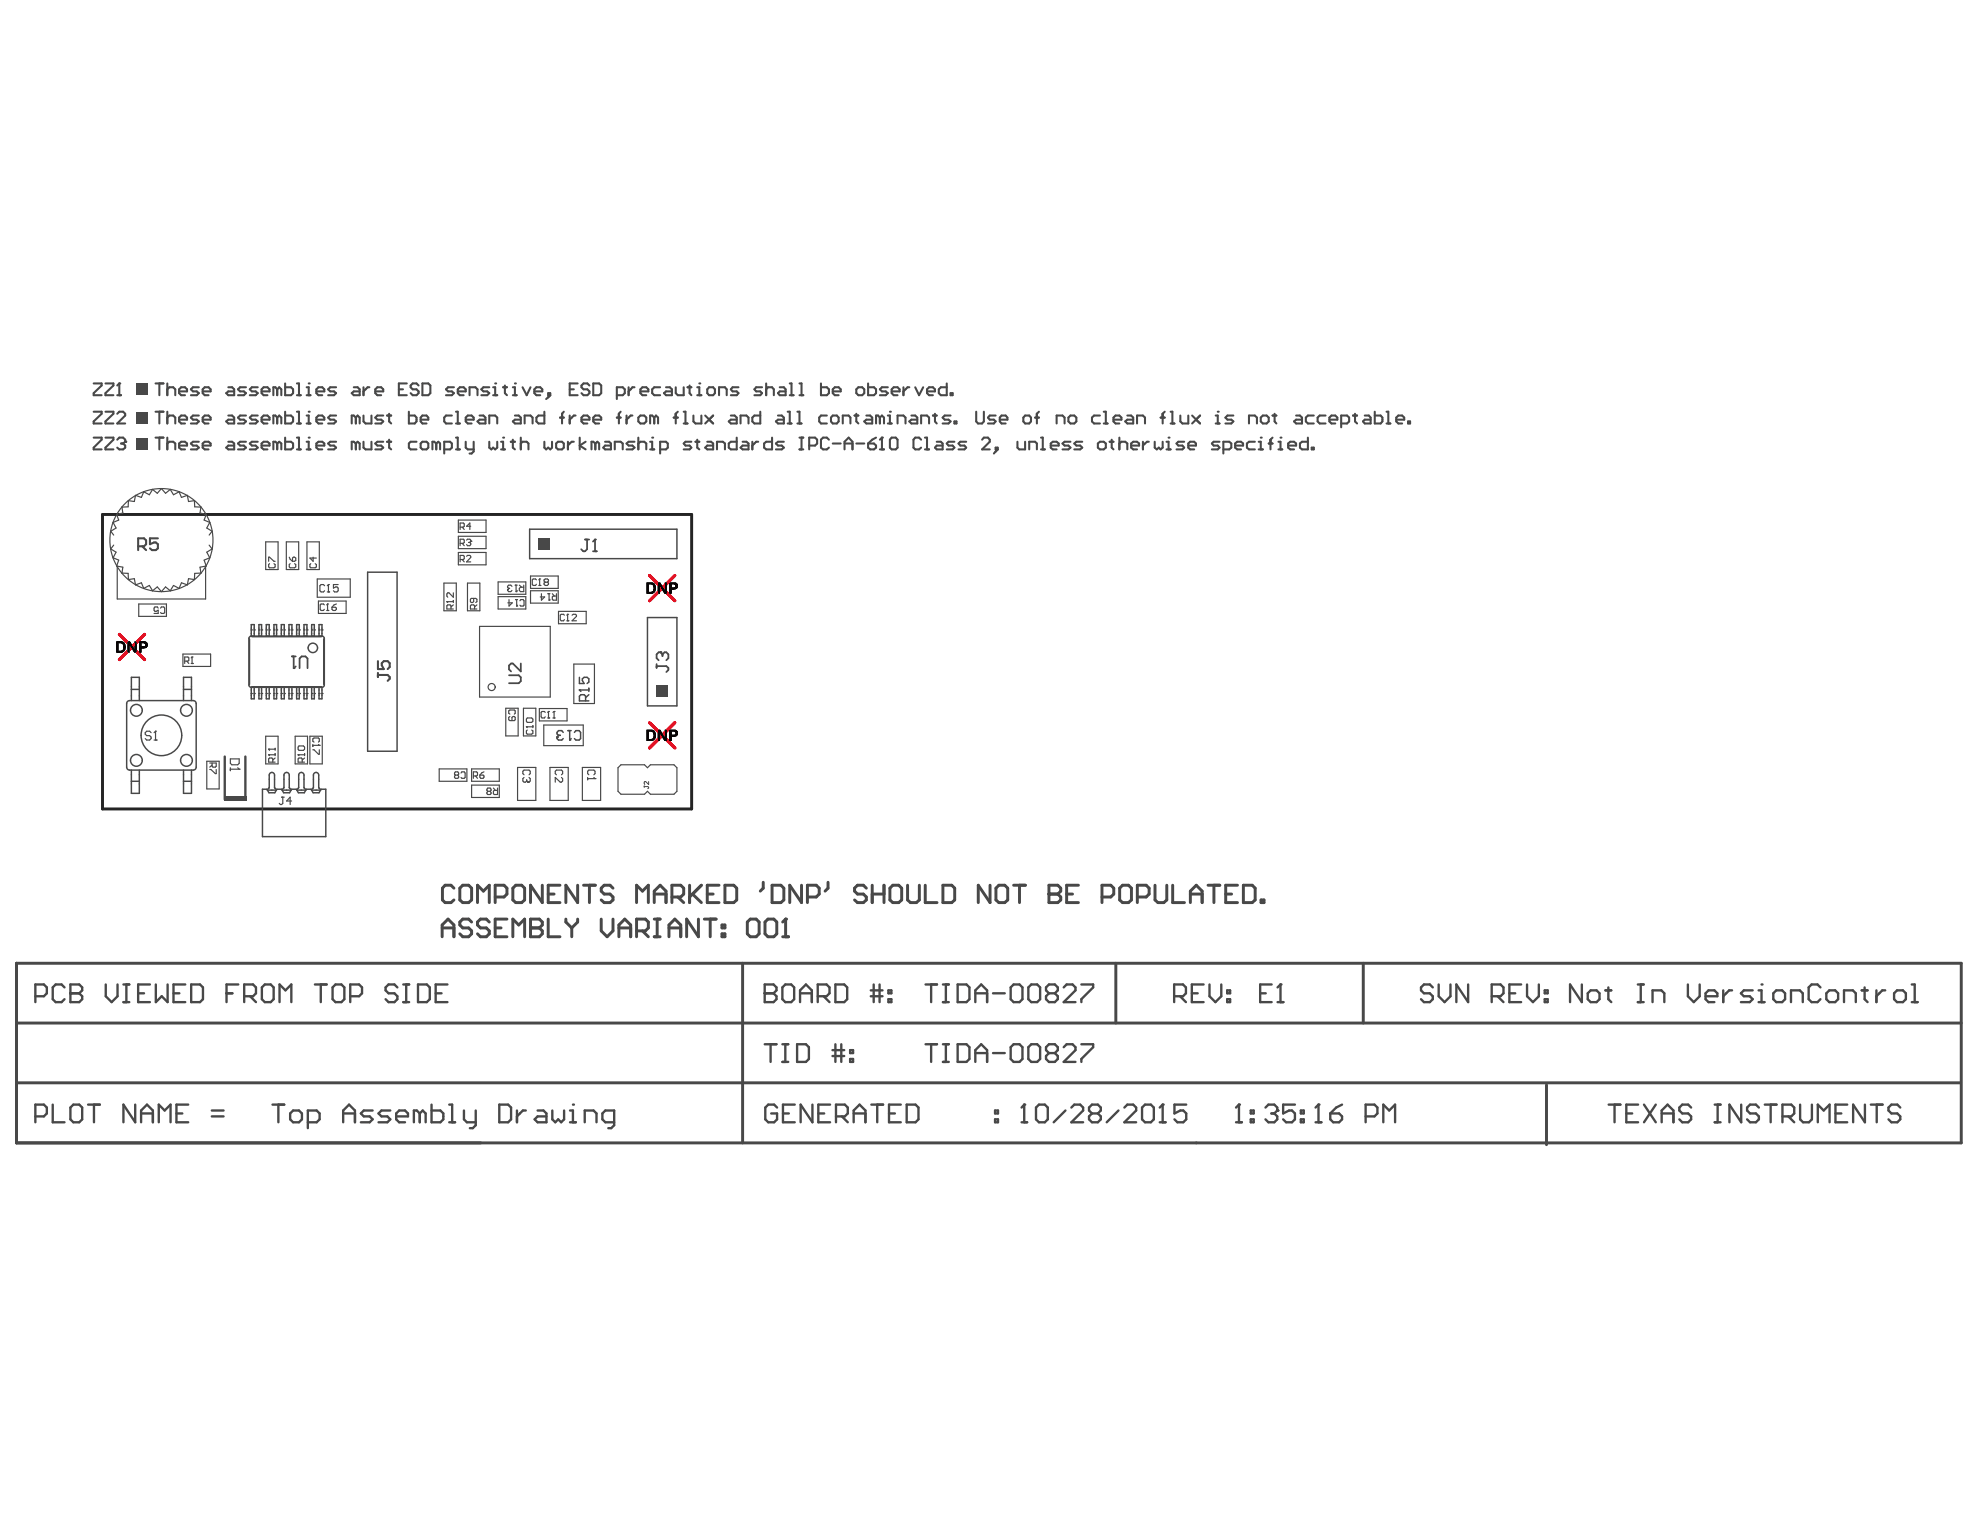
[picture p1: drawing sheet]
<svg xmlns="http://www.w3.org/2000/svg" width="279mm" height="216mm" viewBox="0 0 279 216" stroke-linecap="round" stroke-linejoin="round" font-family="sans-serif">
<path d="M14.5 72.6h83.1v41.6h-83.1z" fill="none" stroke="#242424" stroke-width=".42"/>
<path d="M16.8 89.5l3.6 3.6M20.4 89.5l-3.6 3.6M91.7 81.2l3.5 3.6M95.2 81.2l-3.5 3.6M91.7 102l3.5 3.6M95.2 102l-3.5 3.6" fill="none" stroke="#ee0e22" stroke-width=".42"/>
<g fill="#000">
<path d="M18 90.5h.3l.7 1.1v-1.1h.3v1.6h-.3l-.7-1.1v1.1h-.3zM92.8 82.2h.4l.6 1.1v-1.1h.3v1.6h-.3l-.7-1.1v1.1h-.3zM92.8 103h.4l.6 1.1v-1.1h.3v1.6h-.3l-.7-1.1v1.1h-.3z"/>
<path d="M16.4 90.5h.6a.81 .81 0 0 1 .7 .6 .81 .81 0 0 1-.3 .9l-.1 .1h-.9zM16.7 90.8v1h.3a.44 .44 0 0 0 .4-.5 .43 .43 0 0 0-.1-.4 .43 .43 0 0 0-.4-.1z"/>
<path d="M16.4 90.5h.6a.81 .81 0 0 1 .7 .6 .81 .81 0 0 1-.3 .9l-.1 .1h-.9zM16.7 90.8v1h.3a.44 .44 0 0 0 .4-.5 .43 .43 0 0 0-.1-.4 .43 .43 0 0 0-.4-.1z"/>
<path d="M19.6 90.5h.6a.52 .52 0 0 1 .6 .5 .52 .52 0 0 1-.6 .5h-.2v.6h-.4zM20 90.8v.4h.1a.26 .26 0 0 0 .4-.2 .26 .26 0 0 0-.4-.2z"/>
<path d="M19.6 90.5h.6a.52 .52 0 0 1 .6 .5 .52 .52 0 0 1-.6 .5h-.2v.6h-.4zM20 90.8v.4h.1a.26 .26 0 0 0 .4-.2 .26 .26 0 0 0-.4-.2z"/>
<path d="M91.2 82.2h.6a.81 .81 0 0 1 .8 .6 .81 .81 0 0 1-.4 .9l-.1 .1h-.9zM91.5 82.4v1.1h.3a.44 .44 0 0 0 .4-.5 .43 .43 0 0 0-.1-.4 .43 .43 0 0 0-.4-.2z"/>
<path d="M91.2 82.2h.6a.81 .81 0 0 1 .8 .6 .81 .81 0 0 1-.4 .9l-.1 .1h-.9zM91.5 82.4v1.1h.3a.44 .44 0 0 0 .4-.5 .43 .43 0 0 0-.1-.4 .43 .43 0 0 0-.4-.2z"/>
<path d="M94.4 82.2h.6a.52 .52 0 0 1 .7 .5 .52 .52 0 0 1-.7 .5h-.2v.6h-.4zM94.8 82.4v.5h.1a.26 .26 0 0 0 .4-.2 .26 .26 0 0 0-.4-.3z"/>
<path d="M94.4 82.2h.6a.52 .52 0 0 1 .7 .5 .52 .52 0 0 1-.7 .5h-.2v.6h-.4zM94.8 82.4v.5h.1a.26 .26 0 0 0 .4-.2 .26 .26 0 0 0-.4-.3z"/>
<path d="M91.2 103h.6a.81 .81 0 0 1 .8 .6 .81 .81 0 0 1-.4 .9l-.1 .1h-.9zM91.5 103.2v1.1h.3a.44 .44 0 0 0 .4-.5 .43 .43 0 0 0-.1-.5 .43 .43 0 0 0-.4-.1z"/>
<path d="M91.2 103h.6a.81 .81 0 0 1 .8 .6 .81 .81 0 0 1-.4 .9l-.1 .1h-.9zM91.5 103.2v1.1h.3a.44 .44 0 0 0 .4-.5 .43 .43 0 0 0-.1-.5 .43 .43 0 0 0-.4-.1z"/>
<path d="M94.4 103h.6a.52 .52 0 0 1 .7 .5 .52 .52 0 0 1-.7 .5h-.2v.6h-.4zM94.8 103.2v.5h.1a.26 .26 0 0 0 .4-.2 .26 .26 0 0 0-.4-.3z"/>
<path d="M94.4 103h.6a.52 .52 0 0 1 .7 .5 .52 .52 0 0 1-.7 .5h-.2v.6h-.4zM94.8 103.2v.5h.1a.26 .26 0 0 0 .4-.2 .26 .26 0 0 0-.4-.3z"/>
</g>
<g fill="none" stroke="#484848" stroke-width=".21">
<path d="M74.7 74.7h20.8v4.1h-20.8zM17.9 99.3v9M18.3 98.9h9M18.5 98.9v-3.3h1.2v3.3M18.5 97.3h1.2M25.9 98.9v-3.3h1.1v3.3M25.9 97.3h1.1M27.7 99.3v9M35.1 90.1v6.6M35.2 90.2v6.4M35.5 97.9h.1M35.5 88.9h.1"/>
<path d="M35.5 96.9h9.8M35.5 89.8h9.8M35.9 97.9h.1M35.9 88.9h.1M35.9 89.8v-1.7h-.4v1.7h9.9v-1.7h-.4v1.7M35.9 97v1.6h-.4v-1.6h9.9v1.6h-.4v-1.6M36.5 97.9h.1M36.5 88.9h.1M36.5 97v1.6h.4v-1.6M36.5 89.8v-1.7h.4v1.7M36.9 97.9h.1M36.9 88.9h.1"/>
<path d="M37.6 97.9h.1M37.6 88.9h.1M37.6 89.8v-1.7h.4v1.7M37.6 97v1.6h.4v-1.6M38 97.9h.1M38 88.9h.1M38.7 97.9h.1M38.7 88.9h.1M38.7 97v1.6h.3v-1.6M38.7 89.8v-1.7h.3v1.7M39 97.9h.1M39 88.9h.1"/>
<path d="M39.7 97.9h.1M39.7 88.9h.1M39.7 97v1.6h.4v-1.6M39.7 89.8v-1.7h.4v1.7M40.1 97.9h.1M40.1 88.9h.1M40.8 97.9h.1M40.8 88.9h.1M40.8 97v1.6h.4v-1.6M40.8 89.8v-1.7h.4v1.7M41.2 97.9h.1M41.2 88.9h.1"/>
<path d="M41.9 97.9h.1M41.9 88.9h.1M41.9 97v1.6h.3v-1.6M41.9 89.8v-1.7h.3v1.7M42.2 97.9h.1M42.2 88.9h.1M42.9 97.9h.1M42.9 88.9h.1M42.9 97v1.6h.4v-1.6M42.9 89.8v-1.7h.4v1.7M43.3 97.9h.1M43.3 88.9h.1"/>
<path d="M44 97.9h.1M44 88.9h.1M44 97v1.6h.4v-1.6M44 89.8v-1.7h.4v1.7M44.4 97.9h.1M44.4 88.9h.1M45 97.9h.1M45 88.9h.1M45.4 97.9h.1M45.4 88.9h.1M45.7 90.2v6.4M45.8 90.1v6.6"/>
<path d="M51.9 80.7h4.1v25.3h-4.1zM91.4 87.1h4.1v12.5h-4.1zM18.3 108.7h9M18.5 108.7v3.3h1.2v-3.3M18.5 110.2h1.2M25.9 108.7v3.3h1.1v-3.3M25.9 110.2h1.1M37 111.4h.7l.3 .5h.8l.3-.5h.6l.3 .5h.9l.3-.5h.6l.3 .5h.8l.3-.5h.7l.3 .5h.8l.3-.5h.7v6.7h-9zM37.7 111.5h1.3M38 111.2l-.3 .3M38 109.4v1.7M38.7 109.4v1.7"/>
<path d="M38.8 111.2l.2 .3M39.8 111.5h1.3M40 111.2l-.2 .3M40.1 109.4v1.7M40.8 109.4v1.7M40.9 111.2l.2 .3M41.9 111.5h1.2M42.1 111.2l-.2 .3M42.1 109.4v1.7M42.9 109.4v1.7M42.9 111.2l.3 .3M44 111.5h1.2"/>
<path d="M44.2 111.2l-.3 .3M44.2 109.4v1.7M45 109.4v1.7M45 111.2l.3 .3"/>
</g>
<g fill="none" stroke="#484848" stroke-width=".17">
<path d="M16 76.9l-.4 .6 .8 .4-.4 .8 .8 .3-.3 .9 .8 .1-.1 .9h.9v.9l.9-.1 .1 .8 .9-.3 .3 .8 .8-.4 .4 .8 .7-.6 .6 .7 .6-.7 .6 .6 .5-.8 .8 .4 .3-.8 .8 .3 .2-.8 .8 .1 .1-.9h.8l-.1-.9 .9-.1-.3-.9 .8-.3-.4-.8 .7-.4-.4-.6M16 75.5l-.4-.5 .8-.5-.4-.8 .8-.3-.3-.8 .8-.2-.1-.8 .9-.1v-.9l.9 .2 .1-.9 .9 .3 .3-.8 .8 .4 .4-.7 .7 .5 .6-.7 .6 .7 .6-.5 .5 .7 .8-.4 .3 .8 .8-.3 .2 .9 .8-.2 .1 .9 .8 .1-.1 .8 .9 .2-.3 .8 .8 .3-.4 .8 .7 .5-.4 .5M16.5 80v4.5h12.5v-4.5M37.5 76.5h1.7v3.9h-1.7zM40.4 76.5h1.7v3.9h-1.7zM43.3 76.5h1.8v3.9h-1.8zM64.7 73.4h3.9v1.7h-3.9zM64.7 75.7h3.9v1.7h-3.9zM64.7 78h3.9v1.7h-3.9zM19.6 85.2h3.9v1.8h-3.9zM25.8 92.3h3.9v1.7h-3.9zM44.8 81.7h4.6v2.6h-4.6z"/>
<path d="M44.9 84.8h3.9v1.8h-3.9zM62.6 82.3h1.8v3.9h-1.8zM66 82.3h1.7v3.9h-1.7zM67.7 88.4h9.9v10h-9.9zM70.3 82.1h3.9v1.8h-3.9zM70.3 84.2h3.9v1.7h-3.9zM71.4 99.9h1.7v3.9h-1.7zM73.9 99.9h1.7v3.9h-1.7zM74.9 81.3h3.9v1.7h-3.9zM74.9 83.4h3.9v1.7h-3.9zM76.1 100h3.9v1.7h-3.9zM78.8 86.3h3.9v1.7h-3.9z"/>
<path d="M81 93.7h2.9v5.6h-2.9zM29.2 107.4h1.7v3.9h-1.7zM37.5 103.9h1.7v3.9h-1.7zM41.7 103.9h1.7v3.9h-1.7zM43.7 103.9h1.8v3.9h-1.8zM62 108.5h3.9v1.7h-3.9zM66.5 108.5h4v1.7h-4zM66.5 110.8h4v1.7h-4zM73 108.3h2.6v4.6h-2.6zM76.7 102.3h5.6v2.9h-5.6zM77.6 108.3h2.6v4.6h-2.6zM82.2 108.3h2.6v4.6h-2.6z"/>
<path d="M87.2 108.3l.4-.4h3.3l.5 .4 .4-.4h3.3l.4 .4v3.4l-.4 .4h-3.3l-.4-.4-.5 .4h-3.3l-.4-.4z"/>
</g>
<path d="M2.3 135.9h274.5v25.4h-274.5zM104.8 135.9v25.4M157.5 135.9v8.5M192.4 135.9v8.5M2.3 152.8h274.4M2.3 144.4h274.5M218.2 153.1v8.4" fill="none" stroke="#484848" stroke-width=".42"/>
<path d="M31.7 106.8v6M34.6 106.8v6" fill="none" stroke="#484848" stroke-width=".33"/>
<g fill="#484848">
<path d="M19.2 61.8h1.7v1.6h-1.7z" fill-rule="evenodd"/>
<path d="M76 75.9h1.6v1.7h-1.6z" fill-rule="evenodd"/>
<path d="M19.2 58.1h1.7v1.7h-1.7z" fill-rule="evenodd"/>
<path d="M19.2 54.1h1.7v1.7h-1.7z" fill-rule="evenodd"/>
<path d="M92.6 96.7h1.7v1.7h-1.7z" fill-rule="evenodd"/>
<path d="M31.5 112.3h3.3v.7h-3.3z" fill-rule="evenodd"/>
</g>
<g fill="none" stroke="#484848" stroke-width=".17">
<path d="M40.8 78.6l.1 .3 .4 .3M40.9 79.5l-.1 .2v.3l.1 .1h.7l.1-.1v-.3l-.1-.2M41.3 78.7l.3-.1 .1 .1v.4l-.1 .1h-.3zM43.9 79.5l-.2 .2v.3l.2 .1h.6l.1-.1v-.3l-.1-.2M44.2 78.6v.6l-.5-.5h.9M26.1 93.3h.4l.1-.1v-.4l-.1-.1h-.4v.9M26.4 93.3l.2 .3M27 93.6h.3M27.1 92.7h.1M27.1 92.7l-.1 .1M27.1 92.7v.9M79.6 86.8l-.1-.1h-.3l-.1 .1v.6l.1 .2h.3l.1-.2"/>
<path d="M80 87.6h.3M80.1 86.7h.1M80.1 86.7v.9M80.1 86.7l-.1 .1M80.7 86.8l.2-.1h.3l.1 .1v.2l-.6 .6h.6M39.7 112.5h.4M39.9 112.5v.9l-.2 .1h-.1l-.2-.1M41.2 113h-.8l.5-.5v1M66.8 109.5h.5l.1-.1v-.4l-.1-.1h-.5v.9M67.1 109.5l.3 .3M67.7 109.4h.5l.1 .3-.1 .1h-.4l-.1-.1zM68.3 108.9l-.3 .1-.3 .4"/>
<path d="M73.9 109.3l-.1-.1v-.4l.1-.1h.8l.1 .1v.4l-.1 .1M73.9 109.7l-.1 .2v.3l.1 .2h.3l.1-.2M74.3 110.2l.2 .2M74.3 110v.2M74.5 110.4h.1M74.7 109.7l.1 .2v.3l-.1 .2h-.2M82.9 109.7v.3M82.9 109.9h1.1M83.1 109.3l-.2-.1v-.4l.2-.1h.7l.2 .1v.4l-.2 .1M83.8 109.7l.2 .2M84 109.9h.1"/>
</g>
<path d="M90.9 110.9v.2M90.9 111h.5l.1 .1-.1 .2M91.5 110.3v.4l-.4-.4h-.1l-.1 .1 .1 .3" fill="none" stroke="#484848" stroke-width=".14"/>
<g fill="none" stroke="#484848" stroke-width=".33">
<path d="M223.2 138.9v2.5l-1.6-2.5v2.5M226.5 139.8h.9M227 139.3v1.7l.4 .4M231.1 138.9h.8M231.5 138.9v2.5M238.2 138.9v1.7l.8 .8 .8-.8v-1.7M243.2 139.8v1.6M244.4 139.8h-.4l-.8 .8M247.3 139.8h-1.2l-.4 .4 .4 .4h.8l.4 .4-.4 .4h-1.2M248.2 139.8h.4v1.6M224 140.2l.5-.4h.8l.4 .4v.8l-.4 .4h-.8l-.5-.4zM231.1 141.4h.8"/>
<path d="M233.2 141.4v-1.6h1.2l.5 .4v1.2M240.7 140.6h1.6v-.4l-.4-.4h-.8l-.4 .4v.8l.4 .4h.8M248.2 141.4h.8"/>
</g>
<circle cx="248.6" cy="138.9" r=".17" fill="#484848"/>
<g fill="none" stroke="#484848" stroke-width=".33">
<path d="M179.4 138.9h-1.6v2.5h1.6M180.7 138.9v2.5M256.9 139.3l-.4-.4h-.9l-.4 .4v1.7l.4 .4h.9l.4-.4M262.7 139.8h.8M263.1 139.3v1.7l.4 .4M264.8 139.8v1.6M266 139.8h-.4l-.8 .8M269.8 138.9h.4v2.5M177.8 140.2h.8M180.3 141.4h.8M250.2 140.2l.4-.4h.9l.4 .4v.8l-.4 .4h-.9l-.4-.4zM252.7 141.4v-1.6h1.3l.4 .4v1.2"/>
<path d="M257.7 140.2l.4-.4h.9l.4 .4v.8l-.4 .4h-.9l-.4-.4zM260.2 141.4v-1.6h1.3l.4 .4v1.2M267.3 140.2l.4-.4h.8l.4 .4v.8l-.4 .4h-.8l-.4-.4zM269.8 141.4h.8"/>
</g>
<g fill="none" stroke="#484848" stroke-width=".17">
<path d="M37.9 79.2v-.6h.1l.7 .6h.1M38 79.5l-.1 .2v.3l.1 .1h.7l.1-.1v-.3l-.1-.2M64.9 74.4h.5l.1-.1v-.4l-.1-.1h-.5v.9M64.9 76.7h.5l.1-.2v-.3l-.1-.1h-.5v.9M64.9 79h.5l.1-.2v-.3l-.1-.1h-.5v.9M65.2 79l.3 .3M65.2 76.7l.3 .3M65.2 74.4l.3 .3M65.8 78.5l.2-.1h.3l.1 .1v.2l-.6 .6h.6M65.8 76.2l.2-.1h.3l.1 .3M66.1 76.5h.2M66.3 76.5l.1 .2-.1 .3h-.3l-.2-.2"/>
<path d="M66.4 76.4h.1M66.4 76.4l-.1 .1M66.4 74.3h-.6l.5-.5v.9M22.3 85.8l-.1-.2h-.3l-.2 .2v.3l.2 .2 .4-.2v.5h-.6M22.7 85.8l.1-.2h.3l.1 .2v.6l-.1 .2h-.3l-.1-.2M45.8 85.4l-.2-.2h-.3l-.1 .2v.6l.1 .1h.3l.2-.1M45.8 82.7l-.2-.2h-.3l-.2 .2v.7l.2 .1h.3l.2-.1M46.1 86.1h.3M46.2 83.5h.3M46.2 85.2h.1M46.2 85.2v.9M46.2 85.2l-.1 .2"/>
<path d="M46.3 82.5h.1M46.3 82.5v1M46.3 82.5l-.1 .2M46.8 85.7h.5l.2 .1v.2l-.2 .1h-.3l-.2-.1zM47.5 85.2l-.4 .2-.3 .3M47.7 82.5h-.6v.5l.5-.2 .1 .2v.4l-.1 .1h-.4l-.1-.1M63.1 84.9h.1M63.1 84.9l.1 .1M63.1 84.9h.9M63.6 85.9v-.4l-.1-.1h-.3l-.1 .1v.4h.9M64 83.7v.6l-.7-.6h-.1l-.1 .1v.3l.1 .2M64 85.4l-.4 .2"/>
<path d="M64 84.7v.3M66.8 84.4v.5l-.1 .1-.3-.1v-.3l.1-.2h.6l.2 .2v.3l-.2 .1M67 85.9v-.4l-.2-.1h-.3l-.1 .1v.4h.9M67.3 85.4l-.3 .2M71.6 83.2h.1M71.6 83.2l.2 .3h.3l.1-.2M71.8 83l-.2 .2M71.8 83h.1M71.8 84.6v.9l.5-.4h-.6M72.2 82.7l-.1-.1h-.3l-.2 .1 .2 .3M72.7 82.6h.3M72.7 84.6h.3"/>
<path d="M72.8 83.5h.1M72.8 82.6v.9M72.9 85.5h.1M72.9 84.6v.9M73 83.3l-.2 .2M73 85.4l-.1 .1M73.3 82.6l.3 .3M73.4 84.8l.1-.2h.3l.1 .2v.6l-.1 .1h-.3l-.1-.1M73.9 82.6v.9h-.5l-.1-.2v-.3l.1-.1h.5M75.7 81.8l-.1-.1h-.4l-.1 .1v.6l.1 .2h.4l.1-.2M76 82.6h.3M76.2 81.7h.1"/>
<path d="M76.2 81.7v.9M76.2 81.7l-.2 .1M76.4 83.8v.9l.5-.5h-.7M76.9 82.2l-.1-.2v-.2l.1-.1h.3l.2 .1v.2l-.2 .2M76.9 82.2l-.1 .1v.1l.1 .2h.3l.2-.2v-.1l-.2-.1M76.9 82.2h.3M77.3 83.8h.3M77.5 84.7h.1M77.5 83.8v.9M77.6 84.6l-.1 .1M77.9 83.8l.3 .3M78.5 83.8v.9h-.4l-.2-.1v-.4l.2-.1h.4"/>
<path d="M21.3 103.4l-.2-.2h-.4l-.2 .2v.2l.2 .2h.4l.2 .2v.2l-.2 .2h-.4l-.2-.2M21.7 104.4h.5M21.9 103.2h.1M21.9 103.2v1.2M21.9 103.2l-.2 .2M29.6 107.7h.9v.4l-.1 .2h-.3l-.2-.2v-.4M29.6 108.6h.2l.6 .6h.1v-.6M29.9 108l-.3 .3M32.5 107.1h1.3v.6l-.3 .2h-.8l-.2-.2zM32.5 108.3v.5M32.5 108.5h1.3M33.5 108.3l.3 .2"/>
<path d="M33.8 108.5h.1M37.9 106.5h.1M37.9 105.7h.1M37.9 106.5l.1 .1M37.9 106.5h.9M37.9 105.7h.9M37.9 105.7l.1 .2M38.5 107.5v-.4l-.1-.1h-.4l-.1 .1v.4h.9M38.8 107l-.3 .3M38.8 105.6v.3M38.8 106.3v.3M42.1 106.5h.1"/>
<path d="M42.1 106.5h.9M42.1 106.5l.1 .1M42.2 105.3h.6l.2 .1v.3l-.2 .2h-.6l-.1-.2v-.3zM42.6 107.5v-.4l-.1-.1h-.3l-.1 .1v.4h.9M43 107l-.4 .3M43 106.3v.3M44.1 105.8h.2l.6 .6h.2v-.6M44.1 105.1v.2M44.1 105.2h1M44.3 104.7l-.2-.1v-.3l.2-.2h.6l.2 .2v.3l-.2 .1M44.9 105.1l.2 .1M45.1 105.2h.1"/>
<path d="M64.3 109.4l-.2 .1 .2 .3h.3l.1-.1-.1-.3M64.3 109.4l-.2-.2 .2-.3h.3l.1 .2-.1 .3M64.3 109.4h.3M65.1 109.1l.1-.2h.3l.1 .2v.6l-.1 .1h-.3l-.1-.1M68.8 111.7l-.1 .1 .1 .3h.4l.1-.1-.1-.3M68.8 111.7l-.1-.2 .1-.3h.4l.1 .2-.1 .3M68.8 111.7h.4M69.6 111.2l.3 .3M70.2 111.2v.9h-.5l-.1-.1v-.3l.1-.2h.5M72 100.8l-.2-.2v-.3l.2-.1h.6l.1 .1v.3l-.1 .2M72 101.1l-.2 .1v.4l.2 .1h.6l.1-.1v-.4l-.1-.1-.4 .1v.5M74.3 102.6h.1"/>
<path d="M74.3 102.6h.9M74.3 102.6l.1 .1M74.4 103l-.1 .1v.4l.1 .1h.6l.2-.1v-.4l-.2-.1M74.4 101.3h.6l.2 .2v.3l-.2 .1h-.6l-.1-.1v-.3zM75.2 102.4v.3M76.9 100.5l-.1-.1h-.3l-.1 .1v.6l.1 .2h.3l.1-.2M77.3 101.3h.3M77.4 100.4h.1M77.4 100.4v.9M77.4 100.4l-.1 .1M78 101.3h.3M78.2 100.4h.1"/>
<path d="M78.2 100.4v.9M78.2 100.4l-.2 .1M78.5 109.3l-.1-.1v-.4l.1-.1h.7l.2 .1v.4l-.2 .1M79.2 109.7l.2 .2v.3l-.2 .2h-.1l-.7-.7v.7"/>
</g>
<path d="M19.5 77.1h.8l.3-.3v-.5l-.3-.3h-.8v1.6M20.1 77.1l.5 .5M22.3 76h-1.1v.8l.5-.3h.3l.3 .3v.6l-.3 .2h-.6l-.2-.2M53.3 93.3v1.1h.9l-.3-.5v-.3l.3-.3h.5l.3 .3v.5l-.3 .3M53.3 95v.5M53.3 95.2h1.4l.3 .3v.3l-.3 .3" fill="none" stroke="#484848" stroke-width=".29"/>
<g fill="none" stroke="#484848" stroke-width=".25">
<path d="M82.6 76.1h.5M82.8 76.1v1.4l-.2 .3h-.3l-.3-.3M83.7 77.8h.5M84 76.1h.1M84 76.1v1.7M84 76.1l-.3 .3M41.2 92.6h.5M41.4 94.3h.1M41.4 92.6v1.7M41.7 94l-.3 .3M42.3 94.3v-1.4l.3-.3h.5l.3 .3v1.4M92.7 93.7v.5"/>
<path d="M92.7 94h1.3l.3 .2v.3l-.3 .3M93.2 92h.1M93.2 92h-.3l-.2 .3v.6l.2 .3M93.2 92l.3 .3M93.5 92.3l.3-.3h.2l.3 .3v.6l-.3 .3M93.5 92.3v.3"/>
</g>
<circle cx="180.7" cy="138.9" r=".17" fill="#484848"/>
<g fill="none" stroke="#484848" stroke-width=".33">
<path d="M107.9 138.9v2.5h1.3l.4-.4v-.4l-.4-.4h-1.3M180.7 138.9l-.4 .4M5 157.5h1.2l.4-.4v-.8l-.4-.4h-1.2v2.5M7.4 155.9v2.5h1.7M9.9 156.3l.5-.4h.8l.4 .4v1.7l-.4 .4h-.8l-.5-.4zM12.4 155.9h1.7M13.3 155.9v2.5M19.1 155.9v2.5l-1.7-2.5v2.5M19.9 158.4v-1.7l.8-.8 .9 .8v1.7M19.9 157.1h1.7M22.4 158.4v-2.5l.8 .8 .9-.8v2.5M24.9 157.1h.8"/>
<path d="M26.6 155.9h-1.7v2.5h1.7M29.9 157.5h1.6M29.9 156.7h1.6M109.7 156.3l-.5-.4h-.8l-.4 .4v1.7l.4 .4h.8l.5-.4v-.9h-.9M110.5 157.1h.8M112.1 155.9h-1.6v2.5h1.6M114.6 155.9v2.5l-1.6-2.5v2.5M115.5 157.1h.8M117.1 155.9h-1.6v2.5h1.6M118 157.5h1.2l.4-.4v-.8l-.4-.4h-1.2v2.5M118.8 157.5l.8 .9M120.5 157.1h1.6"/>
<path d="M120.5 158.4v-1.7l.8-.8 .8 .8v1.7M123 155.9h1.6M123.8 155.9v2.5M125.4 157.1h.9M127.1 155.9h-1.7v2.5h1.7M127.9 155.9h1.3l.4 .4v1.7l-.4 .4h-1.3zM140.4 158h.4v.4h-.4zM140.4 156.7h.4v.4h-.4z"/>
</g>
<path d="M71.8 95.3h1.4l.3 .3v.5l-.3 .3h-1.4M73.5 93.6v1.1l-1.1-1.1h-.3l-.3 .3v.6l.3 .2" fill="none" stroke="#484848" stroke-width=".25"/>
<g fill="none" stroke="#484848" stroke-width=".21">
<path d="M81.8 97.4h.1M81.8 95.6v.9h.6l-.2-.5v-.2l.2-.2h.4l.3 .2v.4l-.3 .3M81.8 97.4l.2 .2M81.8 97.4h1.3M82.6 98.9v-.7l-.2-.2h-.4l-.2 .2v.7h1.3M83.1 98l-.5 .4M83.1 97.1v.5M78.6 104h.1M78.6 104v.2l.2 .2h.5l.2-.2M78.8 103.8l-.2 .2M78.8 103.8h.3M79.5 103.3l-.2-.2h-.5l-.2 .2v.3l.2 .2"/>
<path d="M80.1 103.1h.5M80.4 104.4h.1M80.4 103.1v1.3M80.6 104.2l-.2 .2M81.1 103.3l.2-.2h.4l.2 .2v.9l-.2 .2h-.4l-.2-.2"/>
</g>
<g fill="none" stroke="#484848" stroke-width=".29">
<path d="M13.2 54.1h1.1v.3l-1.1 1.1v.3h1.1M13.2 58.1h1.1v.3l-1.1 1.1v.3h1.1M14.9 54.1h1.1v.3l-1.1 1.1v.3h1.1M14.9 58.1h1.1v.3l-1.1 1.1v.3h1.1M16.5 58.4l.3-.3h.6l.3 .3v.2l-1.2 1.2h1.2M16.5 55.8h.6M16.8 54.1h.1M16.8 54.1v1.7M16.8 54.1l-.3 .3M13.2 61.8h1.1v.2l-1.1 1.2v.2h1.1M14.9 61.8h1.1v.2l-1.1 1.2v.2h1.1M16.5 62l.3-.2h.6l.3 .2v.3"/>
<path d="M17.1 62.6h.3M17.4 62.6l.3 .3v.3l-.3 .2h-.6l-.3-.2M17.7 62.3h.1M17.7 62.3l-.3 .3"/>
</g>
<circle cx="107.9" cy="140.2" r=".17" fill="#484848"/>
<g fill="none" stroke="#484848" stroke-width=".33">
<path d="M107.9 138.9h1.3l.4 .4v.5l-.4 .4h-1.3M110.4 139.3l.4-.4h.8l.5 .4v1.7l-.5 .4h-.8l-.4-.4zM117.9 138.9h1.2l.4 .4v1.7l-.4 .4h-1.2zM122.9 139.8h1.6M123.3 138.9v2.5M124.1 138.9v2.5M125.4 139.8h.4v.4h-.4zM112.9 140.2h1.7M112.9 141.4v-1.6l.8-.9 .9 .9v1.6M115.4 140.6h1.2l.5-.4v-.9l-.5-.4h-1.2v2.5M116.2 140.6l.9 .8M122.9 140.6h1.6"/>
<path d="M125.4 141h.4v.4h-.4z"/>
</g>
<path d="M105.5 130.1l.4-.4h.8l.4 .4v1.7l-.4 .4h-.8l-.4-.4zM107.9 130.1l.5-.4h.8l.4 .4v1.7l-.4 .4h-.8l-.5-.4zM110.4 132.2h.9M110.9 129.7v2.5" fill="none" stroke="#484848" stroke-width=".42"/>
<circle cx="110.9" cy="129.7" r=".21" fill="#484848"/>
<path d="M110.9 129.7l-.5 .4" fill="none" stroke="#484848" stroke-width=".42"/>
<path d="M174.4 158.4h.8M174.8 155.9v2.5" fill="none" stroke="#484848" stroke-width=".33"/>
<circle cx="174.8" cy="155.9" r=".17" fill="#484848"/>
<path d="M174.8 155.9l-.4 .4M176.5 156.7h.4v.4h-.4zM176.5 158h.4v.4h-.4zM178.6 156.3l.4-.4h.8l.4 .4v.4" fill="none" stroke="#484848" stroke-width=".33"/>
<circle cx="180.2" cy="156.7" r=".17" fill="#484848"/>
<path d="M179.4 157.1h.4M179.8 157.1l.4 .4v.5l-.4 .4h-.8l-.4-.4M180.2 156.7l-.4 .4M182.7 155.9h-1.6v1.2l.8-.4h.4l.4 .4v.9l-.4 .4h-.8l-.4-.4M183.6 156.7h.4v.4h-.4zM183.6 158h.4v.4h-.4zM185.6 158.4h.9M186.1 155.9v2.5" fill="none" stroke="#484848" stroke-width=".33"/>
<circle cx="186.1" cy="155.9" r=".17" fill="#484848"/>
<g fill="none" stroke="#484848" stroke-width=".33">
<path d="M169.8 138.9h-1.6v2.5h1.6M170.7 138.9v1.7l.8 .8 .8-.8v-1.7M173.2 139.8h.4v.4h-.4zM38.4 155.9h1.7M39.3 155.9v2.5M40.9 157.1l.5-.4h.8l.4 .4v.9l-.4 .4h-.8l-.5-.4zM43.4 158.4h1.3l.4-.4v-.9l-.4-.4h-1.3v2.5M48.4 157.1h1.7M48.4 158.4v-1.7l.9-.8 .8 .8v1.7M52.6 156.7h-1.3l-.4 .4 .4 .4h.9l.4 .5-.4 .4h-1.3M55.1 156.7h-1.3l-.4 .4 .4 .4h.9l.4 .5-.4 .4h-1.3M55.9 157.5h1.7v-.4l-.4-.4h-.9l-.4 .4v.9l.4 .4h.9"/>
<path d="M59.2 157.1l-.4-.4h-.4v1.7M59.2 157.1v1.3M59.2 157.1l.4-.4 .5 .4v1.3M60.9 155.9v2.5h1.2l.5-.4v-.9l-.5-.4h-1.2M63.4 158.4h.8M63.4 155.9h.4v2.5M65.5 156.7v1.3l.4 .4h1.2M67.1 156.7v2.1l-.4 .4h-.4M70.5 155.9h1.2l.4 .4v1.7l-.4 .4h-1.2zM73 156.7v1.7M74.2 156.7h-.4l-.8 .8M75.9 156.7h.8l.4 .4v1.3h-1.2l-.5-.4 .5-.5h1.2"/>
<path d="M77.9 156.7v1.3l.5 .4 .4-.4 .4 .4 .4-.4v-1.3M80.4 158.4h.9M80.4 156.7h.4v1.7M107.9 147.4h1.7M108.7 147.4v2.4M110.4 147.4h.8M110.4 149.8h.8M110.8 147.4v2.4M112.5 147.4h1.2l.4 .4v1.6l-.4 .4h-1.2zM117.5 148.2h1.6M117.5 149h1.6M117.9 147.4v2.4"/>
<path d="M118.7 147.4v2.4M120 149.4h.4v.4h-.4zM120 148.2h.4v.4h-.4zM165.7 140.6h1.2l.4-.4v-.9l-.4-.4h-1.2v2.5M166.5 140.6l.8 .8M168.2 140.2h.8M173.2 141h.4v.4h-.4zM186.1 155.9l-.5 .4M187.7 157.1h1.3l.4 .4v.5l-.4 .4h-.9l-.4-.4zM189.4 155.9l-.9 .4-.8 .8M192.7 157.5h1.3l.4-.4v-.8l-.4-.4h-1.3v2.5M195.2 158.4v-2.5l.8 .8 .9-.8v2.5"/>
</g>
<circle cx="80.8" cy="155.9" r=".17" fill="#484848"/>
<path d="M82.5 158.4v-1.7h1.3l.4 .4v1.3M86.7 158.4h-1.3l-.4-.4v-.9l.4-.4h1.3v2.1l-.4 .4h-.5M144.2 158.4h.7M144.5 155.9v2.5" fill="none" stroke="#484848" stroke-width=".33"/>
<circle cx="144.5" cy="155.9" r=".17" fill="#484848"/>
<path d="M144.5 155.9l-.3 .4M146.2 156.3l.4-.4h.8l.5 .4v1.7l-.5 .4h-.8l-.4-.4zM150.3 156.7l-1.6 1.7M151.2 156.3l.4-.4h.8l.4 .4v.4l-1.6 1.7h1.6M154.1 157.1l-.4-.4v-.4l.4-.4h.8l.4 .4v.4l-.4 .4M154.1 157.1l-.4 .4v.5l.4 .4h.8l.4-.4v-.5l-.4-.4M154.1 157.1h.8M157.8 156.7l-1.6 1.7M158.7 156.3l.4-.4h.8l.4 .4v.4l-1.6 1.7h1.6M161.2 156.3l.4-.4h.8l.4 .4v1.7l-.4 .4h-.8l-.4-.4zM163.6 158.4h.9M164.1 155.9v2.5" fill="none" stroke="#484848" stroke-width=".33"/>
<circle cx="164.1" cy="155.9" r=".17" fill="#484848"/>
<g fill="none" stroke="#484848" stroke-width=".33">
<path d="M130.6 138.9h1.6M131.4 138.9v2.5M133.1 138.9h.8M133.5 138.9v2.5M135.1 138.9h1.3l.4 .4v1.7l-.4 .4h-1.3zM142.6 139.3l.4-.4h.9l.4 .4v1.7l-.4 .4h-.9l-.4-.4zM145.1 139.3l.4-.4h.9l.4 .4v1.7l-.4 .4h-.9l-.4-.4zM150.1 139.3l.4-.4h.8l.5 .4v.5l-1.7 1.6h1.7M152.6 138.9h1.7v.4l-1.7 1.7v.4M202.2 139.3l-.4-.4h-.9l-.4 .4v.5l.4 .4h.9l.4 .4v.4l-.4 .4h-.9l-.4-.4M203 138.9v1.7l.8 .8 .9-.8v-1.7M207.2 138.9v2.5l-1.7-2.5v2.5"/>
<path d="M214.7 138.9h-1.7v2.5h1.7M215.5 138.9v1.7l.8 .8 .8-.8v-1.7M218 139.8h.4v.4h-.4zM133.1 141.4h.8M137.6 141.4v-1.6l.9-.9 .8 .9v1.6M137.6 140.2h1.7M140.1 140.2h1.7M148 140.2l-.4-.4v-.5l.4-.4h.9l.4 .4v.5l-.4 .4M148 140.2l-.4 .4v.4l.4 .4h.9l.4-.4v-.4l-.4-.4M148 140.2h.9M164.1 155.9l-.5 .4M167.4 155.9h-1.7v1.2l.9-.4h.4l.4 .4v.9l-.4 .4h-.9l-.4-.4"/>
<path d="M210.5 140.6h1.2l.5-.4v-.9l-.5-.4h-1.2v2.5M211.3 140.6l.9 .8M213 140.2h.8M218 141h.4v.4h-.4z"/>
</g>
<g fill="none" stroke="#484848" stroke-width=".42">
<path d="M64.1 125.3l-.5-.4h-.8l-.4 .4v1.7l.4 .4h.8l.5-.4M64.9 125.3l.4-.4h.8l.4 .4v1.7l-.4 .4h-.8l-.4-.4zM67.4 127.4v-2.5l.8 .8 .8-.8v2.5M69.9 126.6h1.2l.4-.4v-.9l-.4-.4h-1.2v2.5M72.4 125.3l.4-.4h.8l.4 .4v1.7l-.4 .4h-.8l-.4-.4zM76.5 124.9v2.5l-1.6-2.5v2.5M77.4 126.2h.8M79 124.9h-1.6v2.5h1.6M81.5 124.9v2.5l-1.6-2.5v2.5M82.3 124.9h1.7M83.2 124.9v2.5M86.5 125.3l-.4-.4h-.8l-.5 .4v.4l.5 .5h.8l.4 .4v.4l-.4 .4h-.8l-.5-.4"/>
<path d="M89.8 127.4v-2.5l.9 .8 .8-.8v2.5M92.3 126.2h1.7M92.3 127.4v-1.7l.9-.8 .8 .8v1.7M94.8 126.6h1.3l.4-.4v-.9l-.4-.4h-1.3v2.5M95.6 126.6l.9 .8M97.3 124.9v2.5M97.7 126.2l1.3 1.2M99 124.9l-1.7 1.7M99.8 126.2h.8M101.5 124.9h-1.7v2.5h1.7M102.3 124.9h1.2l.5 .4v1.7l-.5 .4h-1.2zM107.7 124.5v.8l-.4 .4"/>
<path d="M108.9 124.9h1.3l.4 .4v1.7l-.4 .4h-1.3zM113.1 124.9v2.5l-1.7-2.5v2.5M113.9 126.6h1.3l.4-.4v-.9l-.4-.4h-1.3v2.5M116.8 124.5v.8l-.4 .4M122.2 125.3l-.4-.4h-.8l-.4 .4v.4l.4 .5h.8l.4 .4v.4l-.4 .4h-.8l-.4-.4M123.1 126.2h1.6M123.1 124.9v2.5M124.7 124.9v2.5M125.6 125.3l.4-.4h.8l.4 .4v1.7l-.4 .4h-.8l-.4-.4zM128.1 124.9v2.1l.4 .4h.8l.4-.4v-2.1M130.6 124.9v2.5h1.6M133.1 124.9h1.2l.4 .4v1.7l-.4 .4h-1.2z"/>
<path d="M139.7 124.9v2.5l-1.7-2.5v2.5M140.5 125.3l.5-.4h.8l.4 .4v1.7l-.4 .4h-.8l-.5-.4zM143 124.9h1.7M143.9 124.9v2.5M148 124.9v2.5h1.3l.4-.4v-.4l-.4-.4h-1.3"/>
</g>
<circle cx="148" cy="126.2" r=".21" fill="#484848"/>
<g fill="none" stroke="#484848" stroke-width=".42">
<path d="M62.4 132.2v-1.7l.8-.8 .9 .8v1.7M62.4 130.9h1.7M66.5 130.1l-.4-.4h-.8l-.4 .4v.4l.4 .4h.8l.4 .5v.4l-.4 .4h-.8l-.4-.4M69 130.1l-.4-.4h-.8l-.4 .4v.4l.4 .4h.8l.4 .5v.4l-.4 .4h-.8l-.4-.4M69.9 130.9h.8M71.5 129.7h-1.6v2.5h1.6M72.4 132.2v-2.5l.8 .8 .8-.8v2.5M74.9 129.7v2.5h1.2l.4-.4v-.4l-.4-.5h-1.2M148 124.9h1.3l.4 .4v.4l-.4 .5h-1.3M150.5 126.2h.8M152.2 124.9h-1.7v2.5h1.7M155.5 126.6h1.2l.5-.4v-.9l-.5-.4h-1.2v2.5"/>
<path d="M158 125.3l.4-.4h.8l.5 .4v1.7l-.5 .4h-.8l-.4-.4zM160.5 126.6h1.2l.5-.4v-.9l-.5-.4h-1.2v2.5M163 124.9v2.1l.4 .4h.8l.4-.4v-2.1M165.5 124.9v2.5h1.6M168 126.2h1.6M168 127.4v-1.7l.8-.8 .8 .8v1.7M170.5 124.9h1.6M171.3 124.9v2.5M173 126.2h.8M174.6 124.9h-1.6v2.5h1.6M175.5 124.9h1.2l.4 .4v1.7l-.4 .4h-1.2zM177.9 127h.5v.4h-.5z"/>
</g>
<circle cx="74.9" cy="130.9" r=".21" fill="#484848"/>
<g fill="none" stroke="#484848" stroke-width=".42">
<path d="M74.9 129.7h1.2l.4 .4v.4l-.4 .4h-1.2M77.4 129.7v2.5h1.6M79.9 129.7v.4l.8 .8M80.7 130.9v1.3M81.5 129.7v.4l-.8 .8M84.8 129.7v1.7l.9 .8 .8-.8v-1.7M87.3 130.9h1.7M87.3 132.2v-1.7l.9-.8 .8 .8v1.7M89.8 131.4h1.3l.4-.5v-.8l-.4-.4h-1.3v2.5M90.7 131.4l.8 .8M92.3 129.7h.9M92.3 132.2h.9"/>
<path d="M92.7 129.7v2.5M94.4 130.9h1.7M94.4 132.2v-1.7l.8-.8 .9 .8v1.7M98.6 129.7v2.5l-1.7-2.5v2.5M99.4 129.7h1.6M100.2 129.7v2.5M101.9 130.5h.4v.4h-.4zM101.9 131.8h.4v.4h-.4z"/>
</g>
<g fill="none" stroke="#484848" stroke-width=".29">
<path d="M21.9 58.1h1.2M21.9 54.1h1.2M22.5 54.1v1.7M22.5 58.1v1.7M23.6 54.1v1.7M23.6 58.1v1.7M23.6 54.9l.3-.3h.5l.3 .3v.9M23.6 58.9l.3-.3h.5l.3 .3v.9M25.3 55.2h1.1v-.3l-.3-.3h-.5l-.3 .3v.6l.3 .3h.5M25.3 59.2h1.1v-.3l-.3-.3h-.5l-.3 .3v.6l.3 .3h.5M28.1 58.6h-.9l-.3 .3 .3 .3h.6l.3 .3-.3 .3h-.9M28.1 54.6h-.9l-.3 .3 .3 .3h.6l.3 .3-.3 .3h-.9"/>
<path d="M28.6 55.2h1.1v-.3l-.3-.3h-.5l-.3 .3v.6l.3 .3h.5M28.6 59.2h1.1v-.3l-.3-.3h-.5l-.3 .3v.6l.3 .3h.5M32.2 54.6h.6l.2 .3v.9h-.8l-.3-.3 .3-.3h.8M32.2 58.6h.6l.2 .3v.9h-.8l-.3-.3 .3-.3h.8M34.7 58.6h-.8l-.3 .3 .3 .3h.5l.3 .3-.3 .3h-.8M34.7 54.6h-.8l-.3 .3 .3 .3h.5l.3 .3-.3 .3h-.8M36.4 58.6h-.9l-.3 .3 .3 .3h.6l.3 .3-.3 .3h-.9M36.4 54.6h-.9l-.3 .3 .3 .3h.6l.3 .3-.3 .3h-.9M36.9 55.2h1.1v-.3l-.3-.3h-.5l-.3 .3v.6l.3 .3h.5M36.9 59.2h1.1v-.3l-.3-.3h-.5l-.3 .3v.6l.3 .3h.5M39.1 54.9l-.2-.3h-.3v1.2M39.1 58.9l-.2-.3h-.3v1.2"/>
<path d="M39.1 54.9v.9M39.1 58.9v.9M39.1 54.9l.3-.3 .3 .3v.9M39.1 58.9l.3-.3 .3 .3v.9M40.2 54.1v1.7h.9l.3-.3v-.6l-.3-.3h-.9M40.2 58.1v1.7h.9l.3-.3v-.6l-.3-.3h-.9M41.9 54.1h.3v1.7M41.9 58.1h.3v1.7M41.9 59.8h.5M41.9 55.8h.5M43.3 54.6h.3v1.2M43.3 58.6h.3v1.2"/>
<path d="M43.3 59.8h.5M43.3 55.8h.5M43.6 58.1h.1M43.6 54.1h.1M44.6 55.2h1.2v-.3l-.3-.3h-.6l-.3 .3v.6l.3 .3h.6M44.6 59.2h1.2v-.3l-.3-.3h-.6l-.3 .3v.6l.3 .3h.6M47.4 58.6h-.8l-.3 .3 .3 .3h.5l.3 .3-.3 .3h-.8M47.4 54.6h-.8l-.3 .3 .3 .3h.5l.3 .3-.3 .3h-.8M49.9 54.6h.6l.3 .3v.9h-.9l-.3-.3 .3-.3h.9M50.2 58.9l-.3-.3h-.3v1.2M50.2 58.9v.9M50.2 58.9l.3-.3 .3 .3v.9"/>
<path d="M51.3 54.6v1.2M51.3 58.6v.9l.3 .3h.8v-1.2M52.1 54.6h-.2l-.6 .6M53 55.2h1.1v-.3l-.3-.3h-.6l-.2 .3v.6l.2 .3h.6M54.1 58.6h-.9l-.2 .3 .2 .3h.6l.3 .3-.3 .3h-.8M54.6 58.6h.6M54.9 58.4v1.1l.3 .3M56.3 54.9h.6M57.4 54.1h-1.1v1.7h1.1M57.7 58.1v1.7h.8l.3-.3v-.6l-.3-.3h-.8M59.1 54.4l-.3-.3h-.6l-.3 .3v.2l.3 .3h.6l.3 .3v.3l-.3 .3h-.6l-.3-.3M59.4 59.2h1v-.3l-.2-.3h-.6l-.2 .3v.6l.2 .3h.6"/>
<path d="M59.6 54.1h.8l.3 .3v1.1l-.3 .3h-.8zM63.8 58.6h-.9l-.2 .3v.6l.2 .3h.9M64.1 54.6h-.9l-.3 .3 .3 .3h.6l.3 .3-.3 .3h-.9M64.3 58.1h.3v1.7M64.3 59.8h.6M64.6 55.2h1.1v-.3l-.3-.3h-.5l-.3 .3v.6l.3 .3h.5M65.7 59.2h1.1v-.3l-.3-.3h-.5l-.3 .3v.6l.3 .3h.5M66.3 55.8v-1.2h.8l.3 .3v.9M67.7 58.6h.5l.3 .3v.9h-.8l-.3-.3 .3-.3h.8M69 59.8v-1.2h.9l.3 .3v.9M69 54.6h-.8l-.3 .3 .3 .3h.6l.2 .3-.2 .3h-.9M69.6 54.6h.3v1.2"/>
<path d="M69.6 55.8h.6M69.9 54.1h.1M71 54.6h.5M71.2 54.4v1.1l.3 .3M72.4 54.6h.3v1.2M72.4 55.8h.5M72.7 54.1h.1M72.7 58.6h.5l.3 .3v.9h-.8l-.3-.3 .3-.3h.8M73.7 54.6l.6 1.2 .6-1.2M74 59.8v-1.2h.9l.3 .3v.9M75.4 55.2h1.1v-.3l-.3-.3h-.5l-.3 .3v.6l.3 .3h.5M76.8 58.1v1.7h-.8l-.3-.3v-.6l.3-.3h.8"/>
<path d="M77.4 55.5h.2v.3h-.2zM77.6 55.8l-.5 .5M79 58.9h.6M79.6 58.1l-.3 .3v1.4M80.4 58.6v1.2M80.4 54.9h.6M81.2 58.6h-.2l-.6 .6M81.5 54.1h-1.1v1.7h1.1M82.1 59.2h1.1v-.3l-.3-.3h-.6l-.2 .3v.6l.2 .3h.6M83.2 54.4l-.3-.3h-.6l-.2 .3v.2l.2 .3h.6l.3 .3v.3l-.3 .3h-.6l-.2-.3M83.7 59.2h1.1v-.3l-.3-.3h-.5l-.3 .3v.6l.3 .3h.5M83.7 54.1h.8l.3 .3v1.1l-.3 .3h-.8z"/>
<path d="M87 58.9h.6M87 55.8h.9l.3-.3v-.6l-.3-.3h-.9v1.7M87.6 58.1l-.3 .3v1.4M88.4 58.6v1.2M88.7 54.6v1.2M89.2 58.6h-.2l-.6 .6M89.5 54.6h-.3l-.5 .6M90.1 58.9l.3-.3h.5l.3 .3v.6l-.3 .3h-.5l-.3-.3zM90.4 55.2h1.1v-.3l-.3-.3h-.5l-.3 .3v.6l.3 .3h.5M92.3 58.9l-.3-.3h-.3v1.2M92.3 58.9v.9M92.3 58.9l.3-.3 .3 .3v.9"/>
<path d="M93.2 54.6h-.9l-.3 .3v.6l.3 .3h.9M94 54.6h.5l.3 .3v.9h-.8l-.3-.3 .3-.3h.8M95.1 58.9h.5M95.4 54.6v.9l.2 .3h.9v-1.2M95.6 58.1l-.2 .3v1.4M96.5 58.1h.2v1.7M96.5 59.8h.5M97 54.6h.6M97.3 54.4v1.1l.3 .3M97.8 58.6v.9l.3 .3h.9v-1.2M98.4 54.6h.3v1.2M98.4 55.8h.6"/>
<path d="M98.7 54.1h.1M99.5 58.6l1.1 1.2-.5-.6M100.1 54.6h.5l.3 .3v.6l-.3 .3h-.5l-.3-.3v-.6zM100.6 58.6l-1.1 1.2M101.5 55.8v-1.2h.8l.2 .3v.9M103.1 58.6h.6l.3 .3v.9h-.9l-.3-.3 .3-.3h.9M104.2 54.6h-.8l-.3 .3 .3 .3h.6l.2 .3-.2 .3h-.9M104.5 59.8v-1.2h.8l.3 .3v.9M107.3 58.1v1.7h-.8l-.3-.3v-.6l.3-.3h.8M107.5 54.6h-.8l-.2 .3 .2 .3h.6l.2 .3-.2 .3h-.8M108.1 54.9l.3-.3h.5l.3 .3v.9M108.1 54.1v1.7"/>
<path d="M109.8 58.6h.5l.3 .3v.9h-.8l-.3-.3 .3-.3h.8M110 54.6h.6l.3 .3v.9h-.9l-.2-.3 .2-.3h.9M111.2 58.1h.2v1.7M111.2 59.8h.5M111.4 54.1h.3v1.7M111.4 55.8h.6M112.5 58.1h.3v1.7M112.5 59.8h.6M112.8 54.1h.3v1.7M112.8 55.8h.6M115.8 54.1v1.7h.9l.3-.3v-.6l-.3-.3h-.9M116.7 58.6h-.9l-.2 .3v.6l.2 .3h.9"/>
<path d="M117.5 58.6h.6l.2 .3v.6l-.2 .3h-.6l-.2-.3v-.6zM117.5 55.2h1.1v-.3l-.3-.3h-.5l-.3 .3v.6l.3 .3h.5M118.9 59.8v-1.2h.9l.2 .3v.9M120.6 58.6h.5M120.8 54.9l.3-.3h.6l.3 .3v.6l-.3 .3h-.6l-.3-.3zM120.8 58.4v1.1l.3 .3M122.2 58.6h.6l.3 .3v.9h-.9l-.2-.3 .2-.3h.9M122.5 54.1v1.7h.8l.3-.3v-.6l-.3-.3h-.8M124.2 58.9l-.3-.3h-.3v1.2M124.2 58.9v.9M124.2 58.9l.3-.3 .2 .3v.9M125.3 58.6h.3v1.2"/>
<path d="M125.3 59.8h.5M125.3 54.6h-.8l-.3 .3 .3 .3h.5l.3 .3-.3 .3h-.8M125.6 58.1h.1M125.8 55.2h1.1v-.3l-.2-.3h-.6l-.3 .3v.6l.3 .3h.6M126.7 59.8v-1.2h.8l.3 .3v.9M127.5 54.6v1.2M128.3 54.6h-.2l-.6 .6M128.6 58.6h.5l.3 .3v.9h-.8l-.3-.3 .3-.3h.8M129.1 54.6l.6 1.2 .6-1.2M130 59.8v-1.2h.8l.3 .3v.9M130.8 55.2h1.1v-.3l-.3-.3h-.5l-.3 .3v.6l.3 .3h.5M131.6 58.6h.6"/>
<path d="M131.9 58.4v1.1l.3 .3M133.6 54.1v1.7h-.8l-.3-.3v-.6l.3-.3h.8M134.1 58.6h-.8l-.3 .3 .3 .3h.5l.3 .3-.3 .3h-.8M134.1 55.5h.3v.3h-.3zM134.7 59.5h.3v.3h-.3zM137.8 58.1v1.4l.2 .3h.6l.2-.3v-1.4M140.5 58.6h-.8l-.3 .3 .3 .3h.5l.3 .3-.3 .3h-.8M141.1 59.2h1.1v-.3l-.3-.3h-.6l-.2 .3v.6l.2 .3h.6M144.7 58.6h.5l.3 .3v.6l-.3 .3h-.5l-.3-.3v-.6zM146.1 58.9h.5M146.6 58.1l-.3 .3v1.4M149.1 59.8v-1.2h.8l.3 .3v.9"/>
<path d="M150.8 58.9l.3-.3h.5l.3 .3v.6l-.3 .3h-.5l-.3-.3zM155.2 58.6h-.8l-.3 .3v.6l.3 .3h.8M155.8 58.1h.2v1.7M155.8 59.8h.5M157.1 59.2h1.1v-.3l-.2-.3h-.6l-.3 .3v.6l.3 .3h.6M159.1 58.6h.5l.3 .3v.9h-.8l-.3-.3 .3-.3h.8M160.4 59.8v-1.2h.9l.3 .3v.9M163.8 58.9h.6M164.4 58.1l-.3 .3v1.4M165.2 58.1h.2v1.7M165.2 59.8h.5M166.6 58.6v.9l.3 .3h.8v-1.2"/>
<path d="M168.2 58.6l1.1 1.2-.5-.6M169.3 58.6l-1.1 1.2M171.5 58.6h.3v1.2M171.5 59.8h.6M171.8 58.1h.1M174 58.6h-.8l-.3 .3 .3 .3h.6l.2 .3-.2 .3h-.9M176.2 59.8v-1.2h.9l.3 .3v.9M177.9 58.9l.3-.3h.5l.3 .3v.6l-.3 .3h-.5l-.3-.3zM179.6 58.6h.5M179.9 58.4v1.1l.2 .3M182.9 58.6h.5l.3 .3v.9h-.8l-.3-.3 .3-.3h.8M185.4 58.6h-.8l-.3 .3v.6l.3 .3h.8"/>
<path d="M187.1 58.6h-.9l-.3 .3v.6l.3 .3h.9M187.6 59.2h1.1v-.3l-.3-.3h-.5l-.3 .3v.6l.3 .3h.5M189.3 59.8h.8l.3-.3v-.6l-.3-.3h-.8v1.7M190.9 58.6h.6M191.2 58.4v1.1l.3 .3M192.6 58.6h.6l.2 .3v.9h-.8l-.3-.3 .3-.3h.8M194 58.1v1.7h.8l.3-.3v-.6l-.3-.3h-.8M195.7 58.1h.2v1.7M195.7 59.8h.5M197 59.2h1.2v-.3l-.3-.3h-.6l-.3 .3v.6l.3 .3h.6M198.7 59.5h.3v.3h-.3zM21.9 61.8h1.2"/>
<path d="M22.5 61.8v1.6M23.6 61.8v1.6M23.6 62.6l.3-.3h.5l.3 .3v.8M25.3 62.9h1.1v-.3l-.3-.3h-.5l-.3 .3v.6l.3 .2h.5M28.1 62.3h-.9l-.3 .3 .3 .3h.6l.3 .3-.3 .2h-.9M28.6 62.9h1.1v-.3l-.3-.3h-.5l-.3 .3v.6l.3 .2h.5M32.2 62.3h.6l.2 .3v.8h-.8l-.3-.2 .3-.3h.8M34.7 62.3h-.8l-.3 .3 .3 .3h.5l.3 .3-.3 .2h-.8M36.4 62.3h-.9l-.3 .3 .3 .3h.6l.3 .3-.3 .2h-.9M36.9 62.9h1.1v-.3l-.3-.3h-.5l-.3 .3v.6l.3 .2h.5M39.1 62.6l-.2-.3h-.3v1.1M39.1 62.6v.8"/>
<path d="M39.1 62.6l.3-.3 .3 .3v.8M40.2 61.8v1.6h.9l.3-.2v-.6l-.3-.3h-.9M41.9 61.8h.3v1.6M41.9 63.4h.5M43.3 62.3h.3v1.1M43.3 63.4h.5M43.6 61.8h.1M44.6 62.9h1.2v-.3l-.3-.3h-.6l-.3 .3v.6l.3 .2h.6M47.4 62.3h-.8l-.3 .3 .3 .3h.5l.3 .3-.3 .2h-.8M50.2 62.6l-.3-.3h-.3v1.1M50.2 62.6v.8M50.2 62.6l.3-.3 .3 .3v.8"/>
<path d="M51.3 62.3v.9l.3 .2h.8v-1.1M54.1 62.3h-.9l-.2 .3 .2 .3h.6l.3 .3-.3 .2h-.8M54.6 62.3h.6M54.9 62v1.2l.3 .2M58.8 62.3h-.9l-.2 .3v.6l.2 .2h.9M59.4 62.6l.2-.3h.6l.2 .3v.6l-.2 .2h-.6l-.2-.2zM61.6 62.6l-.3-.3h-.3v1.1M61.6 62.6v.8M61.6 62.6l.3-.3 .2 .3v.8M62.7 63.4h.8l.3-.2v-.6l-.3-.3h-.8v1.7M64.3 61.8h.3v1.6M64.3 63.4h.6"/>
<path d="M65.7 62.3v.9l.3 .2h.8M66.8 62.3v1.4l-.3 .3h-.2M69 62.3v.9l.3 .2 .3-.2 .3 .2 .3-.2v-.9M70.7 62.3h.3v1.1M70.7 63.4h.5M71 61.8h.1M72.1 62.3h.6M72.4 62v1.2l.3 .2M73.5 62.6l.2-.3h.6l.3 .3v.8M73.5 61.8v1.6M76.8 62.3v.9l.3 .2 .3-.2 .2 .2 .3-.2v-.9M78.5 62.6l.2-.3h.6l.3 .3v.6l-.3 .2h-.6l-.2-.2z"/>
<path d="M80.1 62.3v1.1M81 62.3h-.3l-.6 .6M81.8 61.8v1.6M82.6 62.3l-.8 .6 .8 .5M84 62.6l-.3-.3h-.2v1.1M84 62.6v.8M84 62.6l.3-.3 .2 .3v.8M85.4 62.3h.6l.2 .3v.8h-.8l-.3-.2 .3-.3h.8M86.8 63.4v-1.1h.8l.3 .3v.8M89.5 62.3h-.8l-.3 .3 .3 .3h.5l.3 .3-.3 .2h-.8M90.1 62.6l.3-.3h.5l.3 .3v.8M90.1 61.8v1.6"/>
<path d="M91.7 62.3h.3v1.1M91.7 63.4h.6M92 61.8h.1M93.2 63.4h.8l.2-.2v-.6l-.2-.3h-.8v1.7M97.6 62.3h-.9l-.2 .3 .2 .3h.6l.3 .3-.3 .2h-.8M98.1 62.3h.6M98.4 62v1.2l.3 .2M99.8 62.3h.5l.3 .3v.8h-.8l-.3-.2 .3-.3h.8M101.2 63.4v-1.1h.8l.3 .3v.8M104 61.8v1.6h-.9l-.3-.2v-.6l.3-.3h.9M104.8 62.3h.5l.3 .3v.8h-.8l-.3-.2 .3-.3h.8M106.2 62.3v1.1"/>
<path d="M107 62.3h-.3l-.5 .6M108.9 61.8v1.6h-.8l-.3-.2v-.6l.3-.3h.8M110.6 62.3h-.8l-.3 .3 .3 .3h.5l.3 .3-.3 .2h-.8M112.8 61.8h.6M112.8 63.4h.6M113.1 61.8v1.6M114.2 62.9h.8l.3-.3v-.6l-.3-.2h-.8v1.6M117 62l-.3-.2h-.6l-.3 .2v1.2l.3 .2h.6l.3-.2M117.5 62.6h1.1M119.2 62.6h1.1M119.2 63.4v-1.1l.6-.5 .5 .5v1.1M120.8 62.6h1.2"/>
<path d="M122.5 62.6h.8l.3 .3v.3l-.3 .2h-.5l-.3-.2zM123.6 61.8l-.5 .2-.6 .6M124.2 63.4h.5M124.5 61.8h.1M124.5 61.8v1.6M124.5 61.8l-.3 .2M125.8 61.8h.6l.3 .2v1.2l-.3 .2h-.6l-.2-.2v-1.2zM130 62l-.3-.2h-.6l-.2 .2v1.2l.2 .2h.6l.3-.2M130.5 61.8h.3v1.6M130.5 63.4h.6M132.2 62.3h.6l.2 .3v.8h-.8l-.3-.2 .3-.3h.8M134.7 62.3h-.9l-.2 .3 .2 .3h.6l.3 .3-.3 .2h-.8"/>
<path d="M136.3 62.3h-.8l-.2 .3 .2 .3h.6l.2 .3-.2 .2h-.8M138.6 62l.2-.2h.6l.3 .2v.3l-1.1 1.1h1.1M140.5 63.2h.3v.2h-.3zM140.8 63.4l-.6 .6M143.6 62.3v.9l.2 .2h.9v-1.1M145.2 63.4v-1.1h.9l.2 .3v.8M146.9 61.8h.2v1.6M146.9 63.4h.5M148.3 62.9h1.1v-.3l-.3-.3h-.5l-.3 .3v.6l.3 .2h.5M151.1 62.3h-.9l-.3 .3 .3 .3h.6l.3 .3-.3 .2h-.9M152.7 62.3h-.8l-.3 .3 .3 .3h.5l.3 .3-.3 .2h-.8M154.9 62.6l.3-.3h.6l.2 .3v.6l-.2 .2h-.6l-.3-.2z"/>
<path d="M156.6 62.3h.5M156.9 62v1.2l.2 .2M158 62.6l.2-.3h.6l.3 .3v.8M158 61.8v1.6M159.6 62.9h1.1v-.3l-.3-.3h-.5l-.3 .3v.6l.3 .2h.5M161.3 62.3v1.1M162.1 62.3h-.2l-.6 .6M162.9 62.3v.9l.3 .2 .3-.2 .3 .2 .3-.2v-.9M164.6 62.3h.3v1.1M164.6 63.4h.6M164.9 61.8h.1M167.1 62.3h-.8l-.3 .3 .3 .3h.6l.2 .3-.2 .2h-.9"/>
<path d="M167.7 62.9h1.1v-.3l-.3-.3h-.6l-.2 .3v.6l.2 .2h.6M172.1 62.3h-.8l-.3 .3 .3 .3h.5l.3 .3-.3 .2h-.8M172.6 63.4h.9l.3-.2v-.6l-.3-.3h-.9v1.7M174.3 62.9h1.1v-.3l-.3-.3h-.5l-.3 .3v.6l.3 .2h.5M177.1 62.3h-.9l-.2 .3v.6l.2 .2h.9M177.6 62.3h.3v1.1M177.6 63.4h.6M177.9 61.8h.1M179 62.6h.6M179.6 61.8l-.3 .2v1.4M180.4 62.3h.3v1.1M180.4 63.4h.5"/>
<path d="M180.7 61.8h.1M181.8 62.9h1.1v-.3l-.3-.3h-.5l-.3 .3v.6l.3 .2h.5M184.6 61.8v1.6h-.9l-.3-.2v-.6l.3-.3h.9M185.1 63.2h.3v.2h-.3z"/>
</g>
<g fill="none" stroke="#484848" stroke-width=".33">
<path d="M9.1 139.3l-.4-.4h-.8l-.5 .4v1.7l.5 .4h.8l.4-.4M9.9 138.9v2.5h1.3l.4-.4v-.4l-.4-.4h-1.3M5 140.6h1.2l.4-.4v-.9l-.4-.4h-1.2v2.5M130.6 147.4h1.6M131.4 147.4v2.4M133.1 147.4h.8M133.1 149.8h.8M133.5 147.4v2.4M135.1 147.4h1.3l.4 .4v1.6l-.4 .4h-1.3zM137.6 149.8v-1.6l.9-.8 .8 .8v1.6M137.6 148.6h1.7M140.1 148.6h1.7"/>
<path d="M142.6 147.8l.4-.4h.9l.4 .4v1.6l-.4 .4h-.9l-.4-.4zM145.1 147.8l.4-.4h.9l.4 .4v1.6l-.4 .4h-.9l-.4-.4zM148 148.6l-.4-.4v-.4l.4-.4h.9l.4 .4v.4l-.4 .4M148 148.6l-.4 .4v.4l.4 .4h.9l.4-.4v-.4l-.4-.4M148 148.6h.9M150.1 147.8l.4-.4h.8l.5 .4v.4l-1.7 1.6h1.7M152.6 147.4h1.7v.4l-1.7 1.6v.4"/>
</g>
<circle cx="9.9" cy="140.2" r=".17" fill="#484848"/>
<g fill="none" stroke="#484848" stroke-width=".33">
<path d="M9.9 138.9h1.3l.4 .4v.5l-.4 .4h-1.3M14.9 138.9v1.7l.9 .8 .8-.8v-1.7M17.4 138.9h.8M17.8 138.9v2.5M21.2 138.9h-1.7v2.5h1.7M22 138.9v2.5l.8-.8 .9 .8v-2.5M26.1 138.9h-1.6v2.5h1.6M27 138.9h1.2l.4 .4v1.7l-.4 .4h-1.2zM33.6 138.9h-1.6v2.5M37 139.3l.4-.4h.8l.4 .4v1.7l-.4 .4h-.8l-.4-.4zM44.4 138.9h1.7M45.3 138.9v2.5"/>
<path d="M46.9 139.3l.4-.4h.9l.4 .4v1.7l-.4 .4h-.9l-.4-.4zM56.1 139.3l-.4-.4h-.9l-.4 .4v.5l.4 .4h.9l.4 .4v.4l-.4 .4h-.9l-.4-.4M56.9 138.9h.8M57.3 138.9v2.5M59 138.9h1.2l.4 .4v1.7l-.4 .4h-1.2zM63.1 138.9h-1.6v2.5h1.6M17.4 141.4h.8M19.5 140.2h.8M24.5 140.2h.8M32 140.2h.8M34.5 140.6h1.2l.4-.4v-.9l-.4-.4h-1.2v2.5M35.3 140.6l.8 .8"/>
<path d="M39.4 141.4v-2.5l.9 .9 .8-.9v2.5M49.4 140.6h1.3l.4-.4v-.9l-.4-.4h-1.3v2.5M56.9 141.4h.8M61.5 140.2h.8M227 155.9h1.7M227.8 155.9v2.5M229.5 157.1h.8M231.2 155.9h-1.7v2.5h1.7M232 155.9l1.6 2.5M233.6 155.9l-1.6 2.5M234.5 157.1h1.6M234.5 158.4v-1.7l.8-.8 .8 .8v1.7"/>
<path d="M238.6 156.3l-.4-.4h-.8l-.4 .4v.4l.4 .4h.8l.4 .4v.5l-.4 .4h-.8l-.4-.4M242 155.9h.8M242 158.4h.8M242.4 155.9v2.5M245.7 155.9v2.5l-1.7-2.5v2.5M248.2 156.3l-.4-.4h-.8l-.5 .4v.4l.5 .4h.8l.4 .4v.5l-.4 .4h-.8l-.5-.4M249 155.9h1.7M249.9 155.9v2.5M251.5 157.5h1.3l.4-.4v-.8l-.4-.4h-1.3v2.5M252.4 157.5l.8 .9M254 155.9v2.1l.4 .4h.9l.4-.4v-2.1M256.5 158.4v-2.5l.8 .8 .9-.8v2.5"/>
<path d="M259 157.1h.8M260.7 155.9h-1.7v2.5h1.7M263.2 155.9v2.5l-1.7-2.5v2.5M264 155.9h1.7M264.8 155.9v2.5M268.1 156.3l-.4-.4h-.8l-.4 .4v.4l.4 .4h.8l.4 .4v.5l-.4 .4h-.8l-.4-.4"/>
</g>
<g fill="none" stroke="#484848" stroke-width=".21">
<path d="M18.3 98.9h-.2l-.2 .4M27.3 98.9h.2l.2 .4M35.1 96.7l.2 .2 .2 .1M35.5 89.8l-.3 .1-.1 .2M45.4 89.8h.2l.2 .3M45.8 96.7l-.2 .2-.2 .1M17.9 108.3l.2 .3 .2 .1M27.7 108.3l-.1 .2-.3 .2M38 111.1v.1M38 109.4a.37 .37 0 0 1 .4-.4 .37 .37 0 0 1 .3 .4M38.7 111.1l.1 .1M40.1 111.1l-.1 .1"/>
<path d="M40.1 109.4a.37 .37 0 0 1 .3-.4 .37 .37 0 0 1 .4 .4M40.8 111.1l.1 .1M42.1 109.4a.37 .37 0 0 1 .4-.4 .37 .37 0 0 1 .4 .4M42.1 111.1v.1M42.9 111.1v.1M44.2 111.1v.1M44.2 109.4a.37 .37 0 0 1 .4-.4 .37 .37 0 0 1 .4 .4M45 111.1v.1"/>
<circle cx="44.1" cy="91.4" r=".67"/>
<circle cx="19.2" cy="107.3" r=".83"/>
<circle cx="19.2" cy="100.2" r=".83"/>
<circle cx="22.8" cy="103.8" r="2.87"/>
<circle cx="26.3" cy="107.3" r=".83"/>
<circle cx="26.3" cy="100.2" r=".83"/>
</g>
<g fill="none" stroke="#484848" stroke-width=".17">
<circle cx="22.8" cy="76.2" r="7.3"/>
<circle cx="69.4" cy="96.9" r=".5"/>
</g>
<path d="M16.8 89.5l3.6 3.6M20.4 89.5l-3.6 3.6M91.7 81.2l3.5 3.6M95.2 81.2l-3.5 3.6M91.7 102l3.5 3.6M95.2 102l-3.5 3.6" fill="none" stroke="#ee0e22" stroke-width=".42"/>
<g fill="#000">
<path d="M18 90.5h.3l.7 1.1v-1.1h.3v1.6h-.3l-.7-1.1v1.1h-.3zM92.8 82.2h.4l.6 1.1v-1.1h.3v1.6h-.3l-.7-1.1v1.1h-.3zM92.8 103h.4l.6 1.1v-1.1h.3v1.6h-.3l-.7-1.1v1.1h-.3z"/>
<path d="M16.4 90.5h.6a.81 .81 0 0 1 .7 .6 .81 .81 0 0 1-.3 .9l-.1 .1h-.9zM16.7 90.8v1h.3a.44 .44 0 0 0 .4-.5 .43 .43 0 0 0-.1-.4 .43 .43 0 0 0-.4-.1z"/>
<path d="M19.6 90.5h.6a.52 .52 0 0 1 .6 .5 .52 .52 0 0 1-.6 .5h-.2v.6h-.4zM20 90.8v.4h.1a.26 .26 0 0 0 .4-.2 .26 .26 0 0 0-.4-.2z"/>
<path d="M91.2 82.2h.6a.81 .81 0 0 1 .8 .6 .81 .81 0 0 1-.4 .9l-.1 .1h-.9zM91.5 82.4v1.1h.3a.44 .44 0 0 0 .4-.5 .43 .43 0 0 0-.1-.4 .43 .43 0 0 0-.4-.2z"/>
<path d="M94.4 82.2h.6a.52 .52 0 0 1 .7 .5 .52 .52 0 0 1-.7 .5h-.2v.6h-.4zM94.8 82.4v.5h.1a.26 .26 0 0 0 .4-.2 .26 .26 0 0 0-.4-.3z"/>
<path d="M91.2 103h.6a.81 .81 0 0 1 .8 .6 .81 .81 0 0 1-.4 .9l-.1 .1h-.9zM91.5 103.2v1.1h.3a.44 .44 0 0 0 .4-.5 .43 .43 0 0 0-.1-.5 .43 .43 0 0 0-.4-.1z"/>
<path d="M94.4 103h.6a.52 .52 0 0 1 .7 .5 .52 .52 0 0 1-.7 .5h-.2v.6h-.4zM94.8 103.2v.5h.1a.26 .26 0 0 0 .4-.2 .26 .26 0 0 0-.4-.3z"/>
</g>
</svg>
